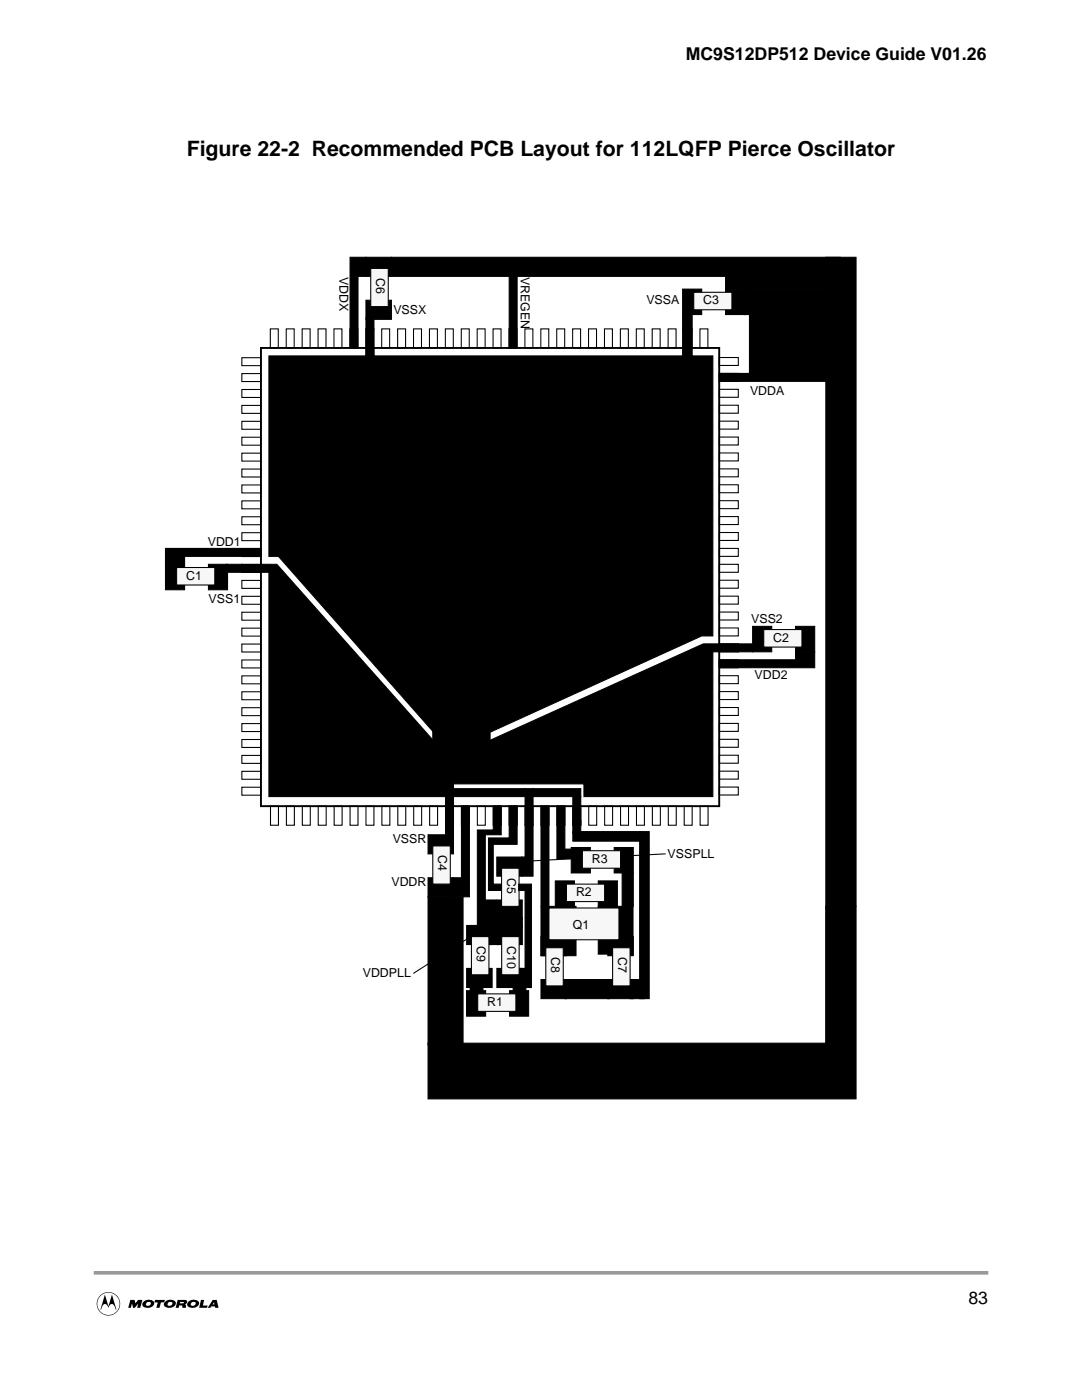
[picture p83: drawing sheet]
<svg xmlns="http://www.w3.org/2000/svg" width="216mm" height="279mm" viewBox="0 0 216 279" stroke-linecap="round" stroke-linejoin="round" font-family="sans-serif">
<defs><g id="words">
<text font-size="4.2" x="37.3" y="31.1">Figure 22-2 Recommended PCB Layout for 112LQFP Pierce Oscillator</text>
<g font-size="3.5">
<text x="136.8" y="11.9">MC9S12DP512 Device Guide V01.26</text>
<text x="193.2" y="260.2">83</text>
</g>
<g font-size="2.5">
<text x="67.8" y="55.3" transform="rotate(90 67.8 55.3)">VDDX</text>
<text x="75.1" y="55.5" transform="rotate(90 75.1 55.5)">C6</text>
<text x="104" y="55.2" transform="rotate(90 104 55.2)">VREGEN</text>
<text x="78.5" y="62.6">VSSX</text>
<text x="129" y="60.7">VSSA</text>
<text x="140.3" y="60.7">C3</text>
<text x="149.7" y="78.8">VDDA</text>
<text x="41.5" y="108.9">VDD1</text>
<text x="37.1" y="115.7">C1</text>
<text x="41.6" y="120.4">VSS1</text>
<text x="149.9" y="124.2">VSS2</text>
<text x="154.3" y="128.1">C2</text>
<text x="150.6" y="135.6">VDD2</text>
<text x="78.4" y="168.3">VSSR</text>
<text x="87.4" y="170.7" transform="rotate(90 87.4 170.7)">C4</text>
<text x="118.1" y="172.2">R3</text>
<text x="133.2" y="171.2">VSSPLL</text>
<text x="78.1" y="176.9">VDDR</text>
<text x="101.2" y="175.2" transform="rotate(90 101.2 175.2)">C5</text>
<text x="114.9" y="178.9">R2</text>
<text x="114.3" y="185.5">Q1</text>
<text x="95.2" y="188.8" transform="rotate(90 95.2 188.8)">C9</text>
<text x="101.2" y="188.8" transform="rotate(90 101.2 188.8)">C10</text>
<text x="110" y="191" transform="rotate(90 110 191)">C8</text>
<text x="123.3" y="191" transform="rotate(90 123.3 191)">C7</text>
<text x="72.4" y="195">VDDPLL</text>
<text x="97.2" y="200.8">R1</text>
</g>
</g></defs>
<path d="M19 254h177.8" fill="none" stroke="#999" stroke-width=".72"/>
<path d="M19 257.8h24.9v4.8h-24.9z" fill="#fff"/>
<path d="M31 259.4h1.9l-.1 .5h-.7l-.3 1.1h-.6l.3-1-.7-.1zM35.4 259.4h.8v.4h-.3v.3h.6l.2-.1-.1-.2h-.4v-.4h.7a.44 .44 0 0 1 .4 .5 .44 .44 0 0 1-.4 .4l.2 .2 .1 .5h-.8l-.1-.5h-.5l-.1 .5h-.6zM20.9 258.4l.7 2.3 .7-2.3 .9 3h-.1l-.3-.8a.64 .64 0 0 0-.7-.3 .64 .64 0 0 0-.5 .7 .64 .64 0 0 0-.4-.7 .64 .64 0 0 0-.8 .3l-.2 .8h-.2zM20.2 258.4a2.34 2.34 0 0 1 3.6 1 2.34 2.34 0 0 1-2.2 3.1v-.1a2.23 2.23 0 0 0 2.1-3.1 2.23 2.23 0 0 0-3.8-.5 2.23 2.23 0 0 0 1.1 3.6h.6v.1a2.34 2.34 0 0 1-2.2-1.5 2.34 2.34 0 0 1 .8-2.6zM26 259.4h.9l.1 .7 .6-.7h.8l-.4 1.6h-.6l.2-.8-.7 .8h-.3l-.3-.9-.2 .9h-.5zM28.7 259.7a1.26 1.26 0 0 1 2.1 .4l-.2 .4-.3 .3-.4-.3 .2-.3a.46 .46 0 0 0-.7-.3 .46 .46 0 0 0-.1 .7l.6-.1 .4 .3a1.42 1.42 0 0 1-1.9-.3l.1-.6zM33 259.7a1.26 1.26 0 0 1 2.1 .4l-.2 .4-.3 .3-.4-.3 .2-.3a.46 .46 0 0 0-.6-.3 .46 .46 0 0 0-.2 .7l.6-.1 .4 .3a1.42 1.42 0 0 1-1.9-.3l.1-.6zM37.7 259.7a1.26 1.26 0 0 1 2 .4l-.1 .4-.4 .3-.3-.3 .1-.3a.46 .46 0 0 0-.6-.3 .46 .46 0 0 0-.2 .7l.7-.1 .3 .3a1.42 1.42 0 0 1-1.8-.3l.1-.6zM40.1 259.4h.6l-.2 1.1h.9l-.1 .5h-1.6zM42.5 259.4h.7l.4 1.6h-.6l-.1-.3h-.2v-.8l-.3 .4h.3v.4h-.5l-.2 .3h-.6z" fill="#000"/>
<g fill="#000" stroke="#000" stroke-width=".21">
<path d="M73 65.6h1.6v5.4h-1.6z" fill-rule="evenodd"/>
<path d="M53.7 71h19.3v-1.6h1.6v1.6h67.6v55.9h-2.2l-49.5 22.6v11.4h-1.6v-12.1l-33.3-37.8h-1.9z" fill-rule="evenodd"/>
<path d="M136.2 65.6h1.9v7.3h-1.9z" fill-rule="evenodd"/>
<path d="M48.3 112.6h3.8v1.6h-3.8z" fill-rule="evenodd"/>
<path d="M143.5 128.5h3.8v1.6h-3.8z" fill-rule="evenodd"/>
<path d="M104.8 157.4h1.6v7.3h-1.6z" fill-rule="evenodd"/>
<path d="M88.9 160.9h1.6v3.8h-1.6z" fill-rule="evenodd"/>
<path d="M99.1 171h5.1v3.9h-5.1z" fill-rule="evenodd"/>
<path d="M99.1 179.6h5.1v3.8h-5.1z" fill-rule="evenodd"/>
<path d="M107.9 180.9h7v9.8h-7z" fill-rule="evenodd"/>
<path d="M112.4 182.2h1.6v3.8h-1.6z" fill-rule="evenodd"/>
</g>
<path d="M52.1 69.4h91.4v91.5h-91.4z" fill="none" stroke="#000" stroke-width=".38"/>
<g fill="none" stroke="#000" stroke-width=".21">
<path d="M48.3 71.4h3.8v1.6h-3.8zM48.3 74.6h3.8v1.5h-3.8zM48.3 77.7h3.8v1.6h-3.8zM53.9 65.6h1.6v3.8h-1.6zM57.1 65.6h1.6v3.8h-1.6zM60.3 65.6h1.6v3.8h-1.6zM63.5 65.6h1.6v3.8h-1.6zM66.6 65.6h1.6v3.8h-1.6zM69.8 65.6h1.6v3.8h-1.6zM73 65.6h1.6v3.8h-1.6zM76.2 65.6h1.6v3.8h-1.6zM79.3 65.6h1.6v3.8h-1.6z"/>
<path d="M82.5 65.6h1.6v3.8h-1.6zM85.7 65.6h1.6v3.8h-1.6zM88.9 65.6h1.6v3.8h-1.6zM92 65.6h1.6v3.8h-1.6zM95.2 65.6h1.6v3.8h-1.6zM98.4 65.6h1.6v3.8h-1.6zM101.6 65.6h1.6v3.8h-1.6zM104.7 65.6h1.6v3.8h-1.6zM107.9 65.6h1.6v3.8h-1.6zM111.1 65.6h1.6v3.8h-1.6zM114.3 65.6h1.6v3.8h-1.6zM117.4 65.6h1.6v3.8h-1.6z"/>
<path d="M120.6 65.6h1.6v3.8h-1.6zM123.8 65.6h1.6v3.8h-1.6zM127 65.6h1.6v3.8h-1.6zM130.1 65.6h1.6v3.8h-1.6zM133.3 65.6h1.6v3.8h-1.6zM136.5 65.6h1.6v3.8h-1.6zM139.7 65.6h1.6v3.8h-1.6zM143.5 71.3h3.8v1.6h-3.8zM143.5 74.5h3.8v1.6h-3.8zM143.5 77.7h3.8v1.6h-3.8zM48.3 80.9h3.8v1.6h-3.8zM48.3 84.1h3.8v1.6h-3.8z"/>
<path d="M48.3 87.3h3.8v1.5h-3.8zM48.3 90.4h3.8v1.6h-3.8zM48.3 93.6h3.8v1.6h-3.8zM48.3 96.8h3.8v1.6h-3.8zM48.3 100h3.8v1.5h-3.8zM143.5 80.9h3.8v1.6h-3.8zM143.5 84h3.8v1.6h-3.8zM143.5 87.2h3.8v1.6h-3.8zM143.5 90.4h3.8v1.6h-3.8zM143.5 93.6h3.8v1.6h-3.8zM143.5 96.7h3.8v1.6h-3.8zM143.5 99.9h3.8v1.6h-3.8z"/>
<path d="M48.3 103.1h3.8v1.6h-3.8zM48.3 106.3h3.8v1.6h-3.8zM48.3 109.5h3.8v1.6h-3.8zM48.3 112.7h3.8v1.5h-3.8zM48.3 115.8h3.8v1.6h-3.8zM48.3 119h3.8v1.6h-3.8zM143.5 103.1h3.8v1.6h-3.8zM143.5 106.3h3.8v1.6h-3.8zM143.5 109.4h3.8v1.6h-3.8zM143.5 112.6h3.8v1.6h-3.8zM143.5 115.8h3.8v1.6h-3.8zM143.5 119h3.8v1.6h-3.8z"/>
<path d="M48.3 122.2h3.8v1.6h-3.8zM48.3 125.4h3.8v1.5h-3.8zM48.3 128.5h3.8v1.6h-3.8zM48.3 131.7h3.8v1.6h-3.8zM48.3 134.9h3.8v1.6h-3.8zM48.3 138.1h3.8v1.5h-3.8zM143.5 122.1h3.8v1.6h-3.8zM143.5 125.3h3.8v1.6h-3.8zM143.5 128.5h3.8v1.6h-3.8zM143.5 131.7h3.8v1.6h-3.8zM143.5 134.8h3.8v1.6h-3.8zM143.5 138h3.8v1.6h-3.8z"/>
<path d="M48.3 141.2h3.8v1.6h-3.8zM48.3 144.4h3.8v1.6h-3.8zM48.3 147.6h3.8v1.6h-3.8zM48.3 150.8h3.8v1.5h-3.8zM48.3 153.9h3.8v1.6h-3.8zM48.3 157.1h3.8v1.6h-3.8zM143.5 141.2h3.8v1.6h-3.8zM143.5 144.4h3.8v1.6h-3.8zM143.5 147.5h3.8v1.6h-3.8zM143.5 150.7h3.8v1.6h-3.8zM143.5 153.9h3.8v1.6h-3.8zM143.5 157.1h3.8v1.6h-3.8z"/>
<path d="M54 160.9h1.6v3.8h-1.6zM57.1 160.9h1.6v3.8h-1.6zM60.3 160.9h1.6v3.8h-1.6zM63.5 160.9h1.6v3.8h-1.6zM66.7 160.9h1.6v3.8h-1.6zM69.8 160.9h1.6v3.8h-1.6zM73 160.9h1.6v3.8h-1.6zM76.2 160.9h1.6v3.8h-1.6zM79.4 160.9h1.6v3.8h-1.6zM82.5 160.9h1.6v3.8h-1.6zM85.7 160.9h1.6v3.8h-1.6zM88.9 160.9h1.6v3.8h-1.6z"/>
<path d="M92.1 160.9h1.6v3.8h-1.6zM95.2 160.9h1.6v3.8h-1.6zM98.4 160.9h1.6v3.8h-1.6zM101.6 160.9h1.6v3.8h-1.6zM104.8 160.9h1.6v3.8h-1.6zM107.9 160.9h1.6v3.8h-1.6zM111.1 160.9h1.6v3.8h-1.6zM114.3 160.9h1.6v3.8h-1.6zM117.5 160.9h1.6v3.8h-1.6zM120.6 160.9h1.6v3.8h-1.6zM123.8 160.9h1.6v3.8h-1.6zM127 160.9h1.6v3.8h-1.6z"/>
<path d="M130.2 160.9h1.6v3.8h-1.6zM133.3 160.9h1.6v3.8h-1.6zM136.5 160.9h1.6v3.8h-1.6zM139.7 160.9h1.6v3.8h-1.6z"/>
</g>
<path d="M100.1 173.3h3.5v7.6h-3.5z" fill-rule="evenodd" fill="#f7f7f7" stroke="#000" stroke-width=".21"/>
<g fill="#000" stroke="#000" stroke-width=".21">
<path d="M85.4 166.6h5.1v3.8h-5.1z" fill-rule="evenodd"/>
<path d="M85.4 175.2h5.1v3.8h-5.1z" fill-rule="evenodd"/>
</g>
<path d="M86.4 168.8h3.5v7.6h-3.5z" fill-rule="evenodd" fill="#f7f7f7" stroke="#000" stroke-width=".21"/>
<g fill="#000" stroke="#000" stroke-width=".21">
<path d="M33 112.6h3.8v5.1h-3.8z" fill-rule="evenodd"/>
<path d="M41.6 112.6h3.8v5.1h-3.8z" fill-rule="evenodd"/>
</g>
<path d="M35.2 113.3h7.7v3.5h-7.7z" fill-rule="evenodd" fill="#f7f7f7" stroke="#000" stroke-width=".21"/>
<g fill="#000" stroke="#000" stroke-width=".21">
<path d="M73 51.3h5.1v3.9h-5.1z" fill-rule="evenodd"/>
<path d="M73 59.9h5.1v3.8h-5.1z" fill-rule="evenodd"/>
</g>
<path d="M74 53.6h3.5v7.6h-3.5z" fill-rule="evenodd" fill="#f7f7f7" stroke="#000" stroke-width=".21"/>
<g fill="#000" stroke="#000" stroke-width=".21">
<path d="M136.2 57.7h3.8v5.1h-3.8z" fill-rule="evenodd"/>
<path d="M144.8 57.7h3.8v5.1h-3.8z" fill-rule="evenodd"/>
</g>
<path d="M138.4 58.3h7.6v3.5h-7.6z" fill-rule="evenodd" fill="#f7f7f7" stroke="#000" stroke-width=".21"/>
<g fill="#000" stroke="#000" stroke-width=".21">
<path d="M150.2 125h3.8v5.1h-3.8z" fill-rule="evenodd"/>
<path d="M158.7 125h3.9v5.1h-3.9z" fill-rule="evenodd"/>
</g>
<path d="M152.4 125.6h7.6v3.5h-7.6z" fill-rule="evenodd" fill="#f7f7f7" stroke="#000" stroke-width=".21"/>
<g fill="#000" stroke="#000" stroke-width=".21">
<path d="M78.1 51.3h89.5v6.4h-22.8v-2.5h-66.7z" fill-rule="evenodd"/>
<path d="M69.8 51.3h3.2v3.9h-1.6v14.2h-1.6z" fill-rule="evenodd"/>
<path d="M73 63.4h1.6v2.2h-1.6z" fill-rule="evenodd"/>
<path d="M136.2 62.8h1.9v2.8h-1.9z" fill-rule="evenodd"/>
<path d="M148.6 57.7h19v18.4h-24.1v-1.6h6v-11.7h-.9z" fill-rule="evenodd"/>
<path d="M45.1 112.6h3.2v1.6h-3.2z" fill-rule="evenodd"/>
<path d="M52.1 112.6h3.1l32.7 36.9h1v9.5h-35.2v-44.8h-1.6z" fill-rule="evenodd"/>
<path d="M143.5 131.7h15.2v-1.6h3.9v3.2h-19.1z" fill-rule="evenodd"/>
<path d="M147.3 128.5h2.9v1.6h-2.9z" fill-rule="evenodd"/>
<path d="M90.5 157.4h14.3v1.6h-14.3z" fill-rule="evenodd"/>
<path d="M106.4 157.4h9.5v1.6h-9.5z" fill-rule="evenodd"/>
<path d="M114.3 159h1.6v5.7h-1.6z" fill-rule="evenodd"/>
<path d="M88.9 164.7h1.6v2.2h-1.6z" fill-rule="evenodd"/>
<path d="M92.1 160.9h1.6v18.1h-3.2v-3.8h1.6z" fill-rule="evenodd"/>
<path d="M101.6 160.9h1.6v7.6h-4.8v7.9h1.6v1.3h-2.5v-10.5h4.1z" fill-rule="evenodd"/>
<path d="M104.8 164.7h1.6v10.2h-2.3v-3.9h.7z" fill-rule="evenodd"/>
<path d="M99.1 184.7h5.1v3.8h-5.1z" fill-rule="evenodd"/>
<path d="M99.1 193.3h5.1v3.8h-5.1z" fill-rule="evenodd"/>
<path d="M119.4 180.9h6.9v9.5h-6.9z" fill-rule="evenodd"/>
<path d="M164.8 51.3h6v129.6l-6 .3z" fill-rule="evenodd"/>
</g>
<path d="M100.1 186.9h3.5v7.6h-3.5z" fill-rule="evenodd" fill="#f7f7f7" stroke="#000" stroke-width=".21"/>
<g fill="#000" stroke="#000" stroke-width=".21">
<path d="M93.1 184.7h5.1v3.8h-5.1z" fill-rule="evenodd"/>
<path d="M93.1 193.3h5.1v3.8h-5.1z" fill-rule="evenodd"/>
</g>
<path d="M94.1 186.9h3.5v7.6h-3.5z" fill-rule="evenodd" fill="#f7f7f7" stroke="#000" stroke-width=".21"/>
<g fill="#000" stroke="#000" stroke-width=".21">
<path d="M93.1 197.7h3.8v5.1h-3.8z" fill-rule="evenodd"/>
<path d="M101.7 197.7h3.8v5.1h-3.8z" fill-rule="evenodd"/>
</g>
<path d="M95.3 198.3h7.6v3.5h-7.6z" fill-rule="evenodd" fill="#f7f7f7" stroke="#000" stroke-width=".21"/>
<g fill="#000" stroke="#000" stroke-width=".21">
<path d="M102.6 172l30.1-1.6zM82.5 194.2l12.4-7.9z"/>
<path d="M101.6 54.2h1.6v15.2h-1.6z" fill-rule="evenodd"/>
<path d="M33 109.4h19.1v1.6h-15.3v1.6h-3.8z" fill-rule="evenodd"/>
<path d="M90.5 151l49.8-22.5h3.2v1.6h-1.3v28.9h-25.7v-2.6h-26z" fill-rule="evenodd"/>
<path d="M86.4 141.5h11.4v11.4h-11.4z" fill-rule="evenodd"/>
<path d="M85.4 179h7v29.5h-7z" fill-rule="evenodd"/>
<path d="M98.4 160.9h1.6v5.7h-3.2v13h2.3v5.1h-3.9v-19.1h3.2z" fill-rule="evenodd"/>
<path d="M103.5 176.4h2.5v20.7h-2.2v-3.8h1v-15.6h-1.3z" fill-rule="evenodd"/>
<path d="M110.8 175.8h3.8v5.1h-3.8z" fill-rule="evenodd"/>
<path d="M119.4 175.8h3.8v5.1h-3.8z" fill-rule="evenodd"/>
<path d="M93.8 197.1h2.6v.6h-2.6z" fill-rule="evenodd"/>
<path d="M97.9 183.4h1.6v5.1h-1.6z" fill-rule="evenodd"/>
<path d="M99.5 183.1h4.7v1.9h-4.7z" fill-rule="evenodd"/>
<path d="M102.4 197.1h2.5v.6h-2.5z" fill-rule="evenodd"/>
<path d="M85.4 208.2h79.4v-27.3h6v38.4h-85.4z" fill-rule="evenodd"/>
</g>
<path d="M113 176.4h7.6v3.5h-7.6z" fill-rule="evenodd" fill="#f7f7f7" stroke="#000" stroke-width=".21"/>
<g fill="#000" stroke="#000" stroke-width=".21">
<path d="M107.9 160.9h1.6v20h-1.6z" fill-rule="evenodd"/>
<path d="M111.1 160.9h1.6v10.5h-1.6z" fill-rule="evenodd"/>
<path d="M111.4 169.5h5.1v1.9h-5.1z" fill-rule="evenodd"/>
<path d="M114.3 166h13.7v1.9h-13.7z" fill-rule="evenodd"/>
<path d="M114.3 163.7h1.6v2.6h-1.6z" fill-rule="evenodd"/>
<path d="M124.1 174.2h2.3v6.7h-2.3z" fill-rule="evenodd"/>
<path d="M127.6 166h1.9v33.3h-1.9z" fill-rule="evenodd"/>
<path d="M112.7 195.5h8.9v3.8h-8.9z" fill-rule="evenodd"/>
<path d="M121.3 186.9h5.1v3.8h-5.1z" fill-rule="evenodd"/>
<path d="M121.3 195.5h5.1v3.8h-5.1z" fill-rule="evenodd"/>
<path d="M125.7 195.5h2.9v3.8h-2.9z" fill-rule="evenodd"/>
</g>
<path d="M122.2 189.1h3.5v7.7h-3.5z" fill-rule="evenodd" fill="#f7f7f7" stroke="#000" stroke-width=".21"/>
<g fill="#000" stroke="#000" stroke-width=".21">
<path d="M114 169.1h3.8v5.1h-3.8z" fill-rule="evenodd"/>
<path d="M122.6 169.1h3.8v5.1h-3.8z" fill-rule="evenodd"/>
</g>
<path d="M116.2 169.8h7.6v3.5h-7.6z" fill-rule="evenodd" fill="#f7f7f7" stroke="#000" stroke-width=".21"/>
<g fill="#000" stroke="#000" stroke-width=".21">
<path d="M107.9 186.9h5.1v3.8h-5.1z" fill-rule="evenodd"/>
<path d="M107.9 195.5h5.1v3.8h-5.1z" fill-rule="evenodd"/>
</g>
<g fill="#f7f7f7" stroke="#000" stroke-width=".21">
<path d="M108.9 189.1h3.5v7.7h-3.5z" fill-rule="evenodd"/>
<path d="M109.5 181.2h14v6.4h-14z" fill-rule="evenodd"/>
</g>
<use href="#words"/>
</svg>
